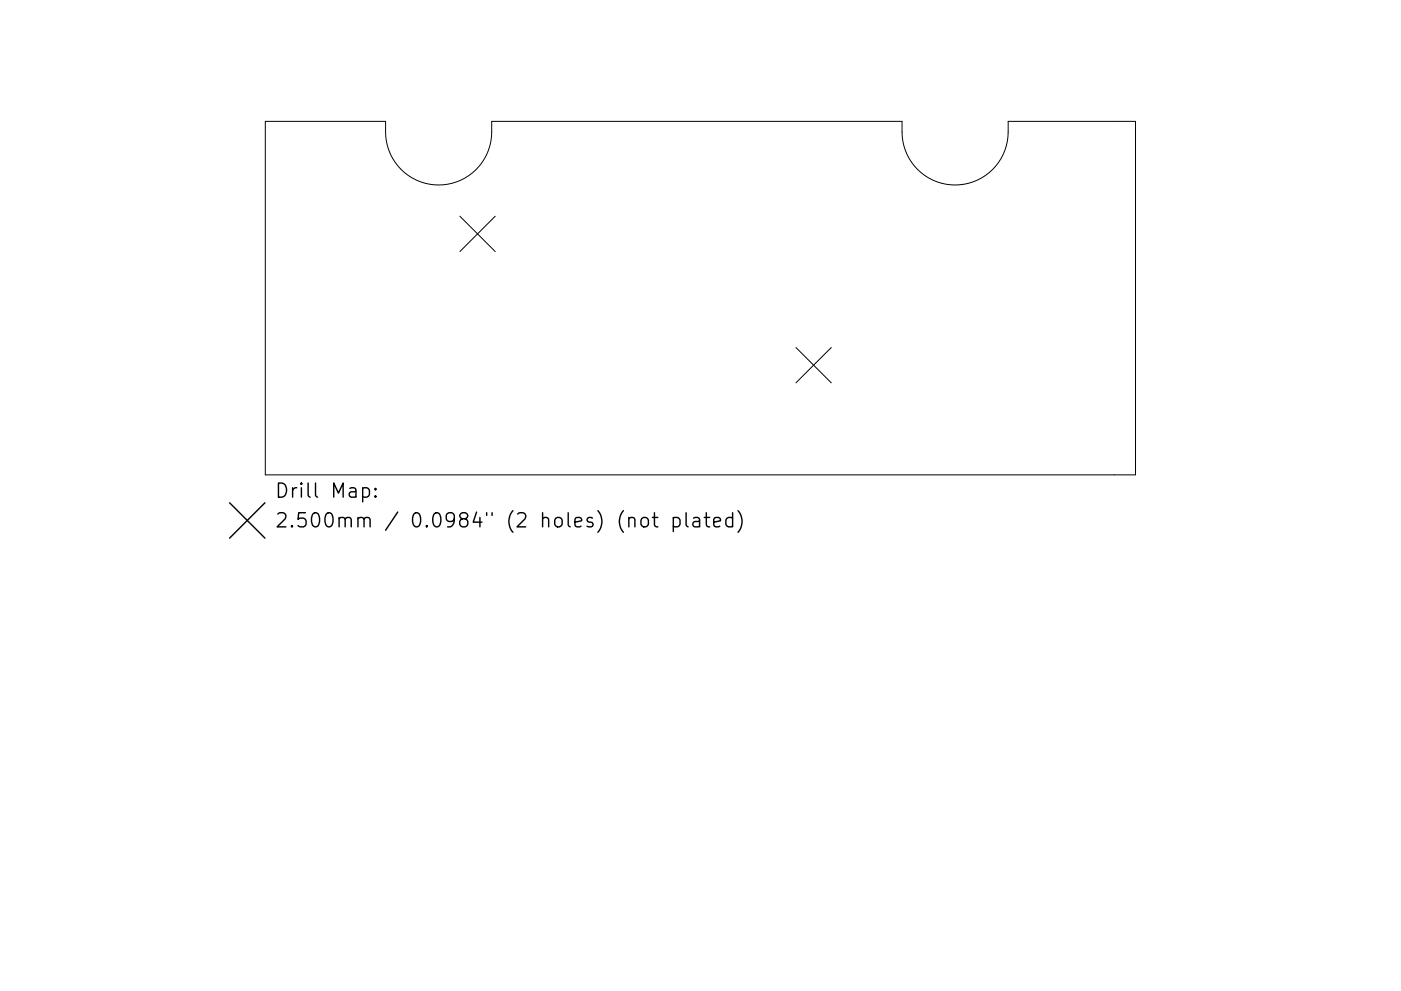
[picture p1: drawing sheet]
<svg xmlns="http://www.w3.org/2000/svg" width="297mm" height="210mm" viewBox="0 0 297 210" stroke-linecap="round" stroke-linejoin="round" font-family="sans-serif">
<defs><g id="words">
<g font-size="4.2">
<text x="58.2" y="105.6">Drill Map:</text>
<text x="58.2" y="111.9">2.500mm / 0.0984&quot; (2 holes) (not plated)</text>
</g>
</g></defs>
<path d="M56.3 25.8h25.5a12.5 12.5 0 0 0 2.6 9.4 11.2 11.2 0 0 0 12.4 3.4 11.2 11.2 0 0 0 7.5-10.6v-2.2h87a12.5 12.5 0 0 0 2.6 9.4 11.3 11.3 0 0 0 12.4 3.4 11.3 11.3 0 0 0 7.5-10.6v-2.2h27v75h-184.5zM97.5 45.9l7.5 7.5M105 45.9l-7.5 7.5M168.8 73.7l7.5 7.5M176.3 73.7l-7.5 7.5" fill="none" stroke="#000" stroke-width=".21"/>
<g fill="none" stroke="#000" stroke-width=".3">
<path d="M48.7 106.7l7.5 7.5M56.2 106.7l-7.5 7.5M76.9 103.6l.9-.1 .5 .6v.8l-.3 .4-.2 .2-.9-.2M79.6 105.2l.2 .1-.2 .2-.1-.2 .1-.1v.3M79.6 103.6l.2 .2-.2 .1-.1-.1 .1-.2v.3M133.3 110.1a.74 .74 0 0 1 1.3 .1v1.6M136 110.1a.81 .81 0 0 1 .8-.3 .81 .81 0 0 1 .7 .6v.8a.81 .81 0 0 1-.8 .6 .81 .81 0 0 1-.8-.6v-.8zM138.3 109.8h1.2M138.8 108.8v2.6l.1 .2 .6 .2M142.8 109.9l.8-.1 .6 .6v.8l-.3 .4-.3 .2-.8-.2M142.8 109.8v3M145.5 108.8v2.6l.4 .4"/>
<path d="M147 109.9l.3-.1 .9 .1 .1 .3v1.6M148.3 110.5l-1 .1a.59 .59 0 0 0-.4 .6 .59 .59 0 0 0 .4 .6l1-.2M149.3 109.8h1.2M149.8 108.8v2.6l.1 .2 .6 .2M151.3 110.8l1.5-.3-.2-.6-.8-.1-.5 .4v1.2l.2 .2 .3 .2 .8-.2M155.3 109.9l-.8-.1-.6 .6v.8l.3 .4 .3 .2 .8-.2M155.3 108.8v3M156.5 108.4a3.4 3.4 0 0 1 0 4.5"/>
</g>
<use href="#words"/>
</svg>
